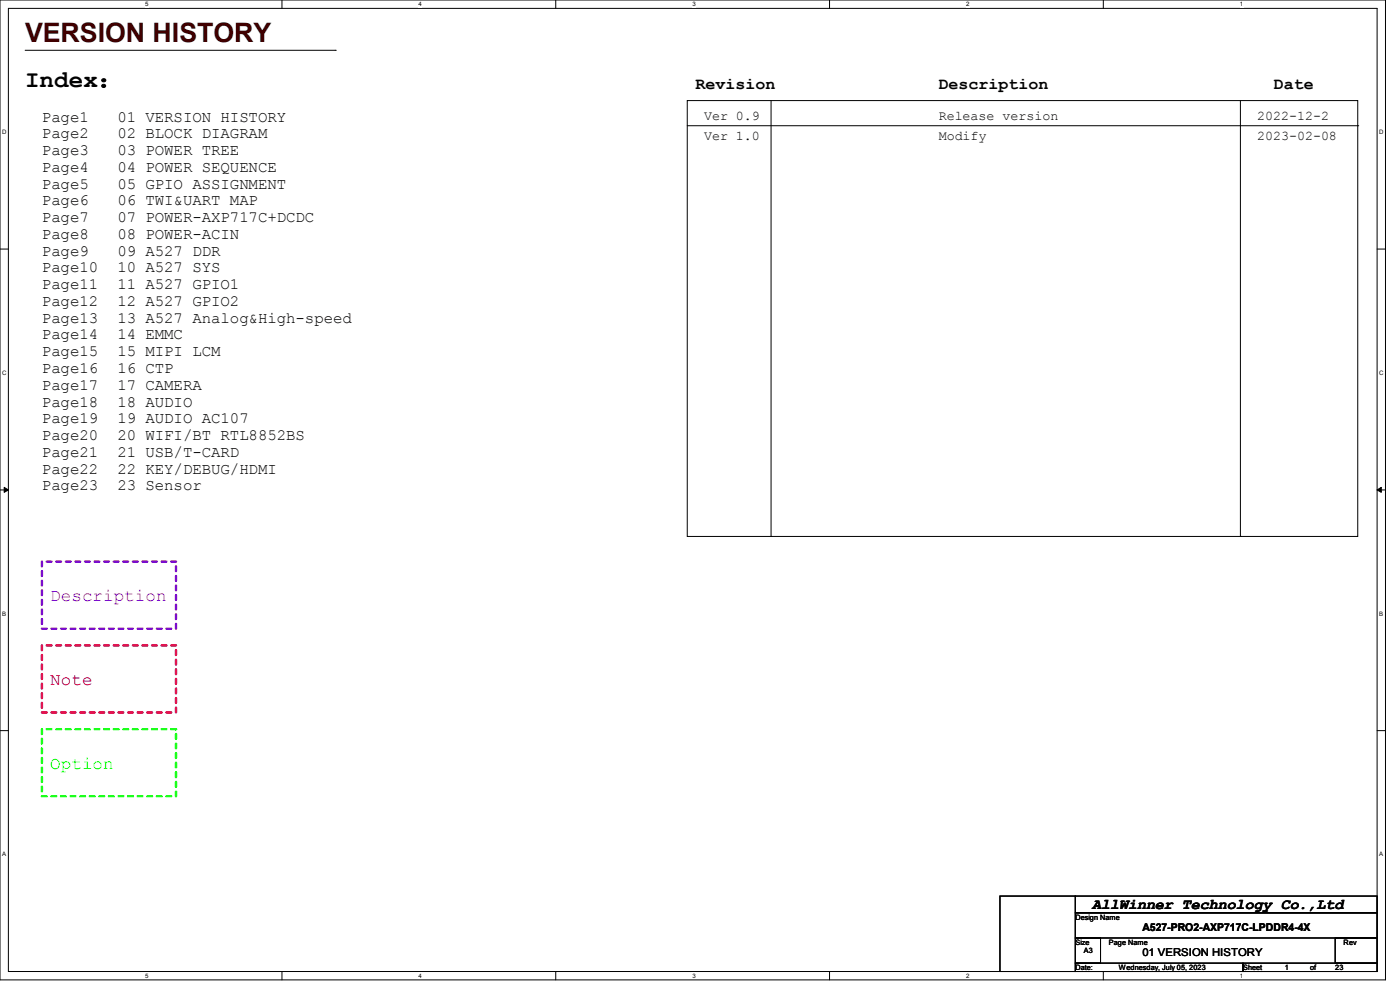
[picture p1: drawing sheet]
<svg xmlns="http://www.w3.org/2000/svg" width="297mm" height="210mm" viewBox="0 0 297 210" stroke-linecap="round" stroke-linejoin="round" font-family="sans-serif">
<defs><g id="words">
<text font-size="5.7" fill="#400000" x="5.3" y="8.8">VERSION HISTORY</text>
<text font-size="5.1" x="5.3" y="18.5">Index：</text>
<text font-size="3.7" fill="#8000ff" x="10.7" y="127.5">Description</text>
<text font-size="3.7" fill="#f00" x="10.7" y="145.2">Note</text>
<text font-size="3.7" fill="#0f0" x="10.7" y="163">Option</text>
<g font-size="3.5">
<text x="147.6" y="18.8">Revision</text>
<text x="199.1" y="18.8">Description</text>
<text x="270.3" y="18.8">Date</text>
</g>
<g font-size="3.3">
<text x="8.9" y="25.8">Page1</text>
<text x="8.9" y="29.3">Page2</text>
<text x="24.9" y="25.8">01 VERSION HISTORY</text>
<text x="24.9" y="29.3">02 BLOCK DIAGRAM</text>
<text x="8.9" y="32.9">Page3</text>
<text x="24.9" y="32.9">03 POWER TREE</text>
<text x="8.9" y="36.4">Page4</text>
<text x="8.9" y="40">Page5</text>
<text x="24.9" y="36.4">04 POWER SEQUENCE</text>
<text x="24.9" y="40">05 GPIO ASSIGNMENT</text>
<text x="8.9" y="43.6">Page6</text>
<text x="8.9" y="47.1">Page7</text>
<text x="24.9" y="43.6">06 TWI&amp;UART MAP</text>
<text x="24.9" y="47.1">07 POWER-AXP717C+DCDC</text>
<text x="8.9" y="50.7">Page8</text>
<text x="24.9" y="50.7">08 POWER-ACIN</text>
<text x="8.9" y="54.2">Page9</text>
<text x="8.9" y="57.8">Page10</text>
<text x="24.9" y="54.2">09 A527 DDR</text>
<text x="24.9" y="57.8">10 A527 SYS</text>
<text x="8.9" y="64.9">Page12</text>
<text x="8.9" y="61.3">Page11</text>
<text x="24.9" y="61.3">11 A527 GPIO1</text>
<text x="24.9" y="64.9">12 A527 GPIO2</text>
<text x="8.9" y="68.5">Page13</text>
<text x="24.9" y="68.5">13 A527 Analog&amp;High-speed</text>
<text x="8.9" y="72">Page14</text>
<text x="8.9" y="75.6">Page15</text>
<text x="24.9" y="72">14 EMMC</text>
<text x="24.9" y="75.6">15 MIPI LCM</text>
<text x="8.9" y="82.7">Page17</text>
<text x="8.9" y="79.1">Page16</text>
<text x="24.9" y="79.1">16 CTP</text>
<text x="24.9" y="82.7">17 CAMERA</text>
<text x="8.9" y="86.2">Page18</text>
<text x="8.9" y="89.8">Page19</text>
<text x="24.9" y="86.2">18 AUDIO</text>
<text x="24.9" y="89.8">19 AUDIO AC107</text>
<text x="8.9" y="93.3">Page20</text>
<text x="24.9" y="93.3">20 WIFI/BT RTL8852BS</text>
<text x="8.9" y="96.9">Page21</text>
<text x="8.9" y="100.5">Page22</text>
<text x="24.9" y="96.9">21 USB/T-CARD</text>
<text x="24.9" y="100.5">22 KEY/DEBUG/HDMI</text>
<text x="8.9" y="104">Page23</text>
<text x="24.9" y="104">23 Sensor</text>
</g>
<text font-size="3.2" x="231.7" y="192.7">AllWinner Technology Co.,Ltd</text>
<g font-size="2.8">
<text x="149.3" y="25.4">Ver 0.9</text>
<text x="149.3" y="29.8">Ver 1.0</text>
<text x="199.1" y="25.4">Release version</text>
<text x="199.1" y="29.8">Modify</text>
<text x="266.7" y="25.4">2022-12-2</text>
<text x="266.7" y="29.8">2023-02-08</text>
</g>
<g font-size="2.3">
<text x="242.3" y="197.5">A527-PRO2-AXP717C-LPDDR4-4X</text>
<text x="242.3" y="202.8">01 VERSION HISTORY</text>
</g>
<g font-size="1.6">
<text x="228.1" y="195.1">Design Name</text>
<text x="228.1" y="200.4">Size</text>
<text x="229.9" y="202.2">A3</text>
<text x="235.3" y="200.4">Page Name</text>
<text x="285" y="200.4">Rev</text>
<text x="228.1" y="205.7">Date:</text>
<text x="237.4" y="205.7">Wednesday, July 05, 2023</text>
<text x="263.7" y="205.7">Sheet</text>
<text x="272.6" y="205.7">1</text>
<text x="277.9" y="205.7">of</text>
<text x="283.3" y="205.7">23</text>
</g>
<g font-size="1.3">
<text x="30.8" y="1.3">5</text>
<text x="88.8" y="1.3">4</text>
<text x="146.9" y="1.3">3</text>
<text x="205" y="1.3">2</text>
<text x="263.1" y="1.3">1</text>
<text x=".5" y="28.4">D</text>
<text x="292.6" y="28.4">D</text>
<text x=".5" y="79.5">C</text>
<text x="292.6" y="79.5">C</text>
<text x=".5" y="130.6">B</text>
<text x="292.6" y="130.6">B</text>
<text x=".5" y="181.7">A</text>
<text x="292.6" y="181.7">A</text>
<text x="30.8" y="207.4">5</text>
<text x="88.8" y="207.4">4</text>
<text x="146.9" y="207.4">3</text>
<text x="205" y="207.4">2</text>
<text x="263.1" y="207.4">1</text>
</g>
</g></defs>
<path d="M0 0h293.9v207.9h-293.9zM1.8 1.8h290.3v204.3h-290.3z" fill="none" stroke="#000" stroke-width=".21"/>
<g fill="#fff">
<path d="M30.8 .2h.7v1.4h-.7z"/>
<path d="M30.8 206.2h.7v1.4h-.7z"/>
</g>
<path d="M59.8 0v1.8M59.8 206.1v1.8" fill="none" stroke="#000" stroke-width=".21"/>
<g fill="#fff">
<path d="M88.8 .2h.7v1.4h-.7z"/>
<path d="M88.8 206.2h.7v1.4h-.7z"/>
</g>
<path d="M117.9 0v1.8M117.9 206.1v1.8" fill="none" stroke="#000" stroke-width=".21"/>
<g fill="#fff">
<path d="M146.9 .2h.7v1.4h-.7z"/>
<path d="M146.9 206.2h.7v1.4h-.7z"/>
</g>
<path d="M176 0v1.8M176 206.1v1.8" fill="none" stroke="#000" stroke-width=".21"/>
<g fill="#fff">
<path d="M205 .2h.7v1.4h-.7z"/>
<path d="M205 206.2h.7v1.4h-.7z"/>
</g>
<path d="M234.1 0v1.8M234.1 206.1v1.8" fill="none" stroke="#000" stroke-width=".21"/>
<g fill="#fff">
<path d="M263.1 .2h.6v1.4h-.6z"/>
<path d="M263.1 206.2h.6v1.4h-.6z"/>
<path d="M.5 27.3h.9v1.4h-.9z"/>
<path d="M292.6 27.3h.9v1.4h-.9z"/>
<path d="M.5 78.4h.9v1.4h-.9z"/>
<path d="M292.6 78.4h.9v1.4h-.9z"/>
</g>
<path d="M0 52.8h1.8M292.1 52.8h1.8" fill="none" stroke="#000" stroke-width=".21"/>
<g fill="#fff">
<path d="M.5 129.5h.8v1.4h-.8z"/>
<path d="M292.6 129.5h.8v1.4h-.8z"/>
</g>
<path d="M0 103.9h1.8M292.1 103.9h1.8" fill="none" stroke="#000" stroke-width=".21"/>
<path d="M.9 103.4l.9 .5-.9 .5zM292.1 103.9l.9-.5v1z" fill="#000" stroke="#000" stroke-width=".21"/>
<g fill="#fff">
<path d="M.5 180.5h.8v1.4h-.8z"/>
<path d="M292.6 180.5h.8v1.4h-.8z"/>
</g>
<g fill="none" stroke="#000" stroke-width=".21">
<path d="M5.3 10.7h65.8M71.1 10.7h.1M145.8 21.3h142.2v92.5h-142.2zM145.8 26.7h142.2M163.6 21.3v92.5M263.1 21.3v92.5M288 26.7h.1M163.6 113.8h.1M263.1 113.8h.1M0 155h1.8M292.1 155h1.8M212.1 190.1h16v16h-16z"/>
<path d="M228.1 190.1h64v3.5h-64zM228.1 193.6h64v5.4h-64zM228.1 199h5.4v5.3h-5.4zM283.3 199h8.8v5.3h-8.8zM228.1 204.3h35.6v1.8h-35.6zM263.7 204.3h28.4v1.8h-28.4z"/>
</g>
<path d="M8.9 119.1h28.4v14.2h-28.4z" fill="none" stroke="#8000ff" stroke-width=".51" stroke-dasharray="1 1"/>
<path d="M8.9 136.9h28.4v14.2h-28.4z" fill="none" stroke="#f00" stroke-width=".51" stroke-dasharray="1 1"/>
<path d="M8.9 154.7h28.4v14.2h-28.4z" fill="none" stroke="#0f0" stroke-width=".51" stroke-dasharray="1 1"/>
<use href="#words"/>
</svg>
